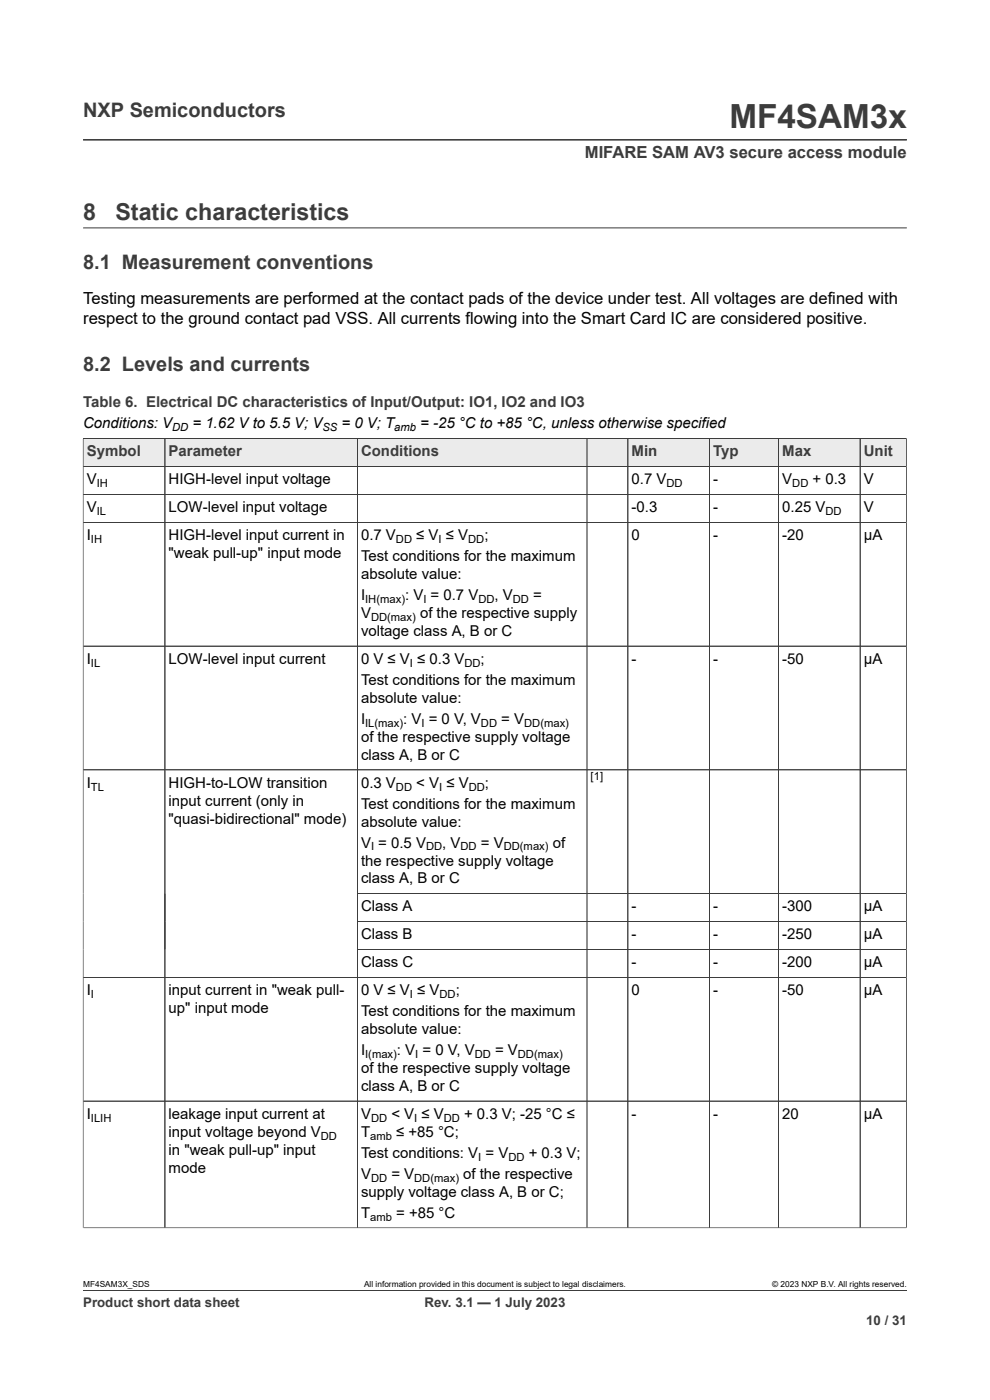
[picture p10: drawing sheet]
<svg xmlns="http://www.w3.org/2000/svg" width="210mm" height="297mm" viewBox="0 0 210 297" stroke-linecap="round" stroke-linejoin="round" font-family="sans-serif">
<defs><g id="words">
<text font-size="7.1" fill="#3c3c3c" x="154.7" y="27.2">MF4SAM3x</text>
<g font-size="4.9" fill="#3c3c3c">
<text x="17.6" y="46.6">8</text>
<text x="24.5" y="46.6">Static characteristics</text>
</g>
<g font-size="4.2" fill="#3c3c3c">
<text x="17.6" y="24.8">NXP Semiconductors</text>
<text x="17.6" y="57.1">8.1 Measurement conventions</text>
<text x="17.6" y="78.6">8.2 Levels and currents</text>
</g>
<text font-size="3.5" fill="#3c3c3c" x="124.1" y="33.5">MIFARE SAM AV3 secure access module</text>
<g font-size="3.5">
<text x="17.6" y="64.5">Testing measurements are performed at the contact pads of the device under test. All voltages are defined with</text>
<text x="17.6" y="68.8">respect to the ground contact pad VSS. All currents flowing into the Smart Card IC are considered positive.</text>
</g>
<g font-size="3.2" fill="#3c3c3c">
<text x="17.6" y="86.3">Table 6. Electrical DC characteristics of Input/Output: IO1, IO2 and IO3</text>
<text x="18.4" y="96.8">Symbol</text>
<text x="35.8" y="96.8">Parameter</text>
<text x="76.6" y="96.8">Conditions</text>
<text x="134" y="96.8">Min</text>
<text x="151.3" y="96.8">Typ</text>
<text x="165.9" y="96.8">Max</text>
<text x="183.2" y="96.8">Unit</text>
</g>
<g font-size="3.2">
<text x="17.6" y="90.8">Conditions: V</text>
<text x="40.8" y="90.8">= 1.62 V to 5.5 V; V</text>
<text x="72.5" y="90.8">= 0 V; T</text>
<text x="89.2" y="90.8">= -25 °C to +85 °C, unless otherwise specified</text>
<text x="18.4" y="102.8">V</text>
<text x="35.8" y="102.8">HIGH-level input voltage</text>
<text x="134" y="102.8">0.7 V</text>
<text x="151.3" y="102.8">-</text>
<text x="165.9" y="102.8">V</text>
<text x="172.4" y="102.8">+ 0.3</text>
<text x="183.2" y="102.8">V</text>
<text x="18.4" y="108.7">V</text>
<text x="35.8" y="108.7">LOW-level input voltage</text>
<text x="134" y="108.7">-0.3</text>
<text x="151.3" y="108.7">-</text>
<text x="165.9" y="108.7">0.25 V</text>
<text x="183.2" y="108.7">V</text>
<text x="18.4" y="114.6">I</text>
<text x="35.8" y="114.6">HIGH-level input current in</text>
<text x="35.8" y="118.4">&quot;weak pull-up&quot; input mode</text>
<text x="76.6" y="114.6">0.7 V</text>
<text x="76.6" y="119.1">Test conditions for the maximum</text>
<text x="88.3" y="114.6">≤ V ≤ V</text>
<text x="102.8" y="114.6">;</text>
<text x="134" y="114.6">0</text>
<text x="151.3" y="114.6">-</text>
<text x="165.9" y="114.6">-20</text>
<text x="183.2" y="114.6">μA</text>
<text x="76.6" y="122.9">absolute value:</text>
<text x="76.6" y="127.3">I</text>
<text x="76.6" y="131.1">V</text>
<text x="85.9" y="127.3">: V = 0.7 V</text>
<text x="89.1" y="131.1">of the respective supply</text>
<text x="104.9" y="127.3">, V</text>
<text x="113.1" y="127.3">=</text>
<text x="76.6" y="134.9">voltage class A, B or C</text>
<text x="18.4" y="140.9">I</text>
<text x="35.8" y="140.9">LOW-level input current</text>
<text x="76.6" y="140.9">0 V ≤ V ≤ 0.3 V</text>
<text x="102" y="140.9">;</text>
<text x="134" y="140.9">-</text>
<text x="151.3" y="140.9">-</text>
<text x="165.9" y="140.9">-50</text>
<text x="183.2" y="140.9">μA</text>
<text x="76.6" y="145.3">Test conditions for the maximum</text>
<text x="76.6" y="149.1">absolute value:</text>
<text x="76.6" y="153.6">I</text>
<text x="85.5" y="153.6">: V = 0 V, V</text>
<text x="106.3" y="153.6">= V</text>
<text x="76.6" y="157.4">of the respective supply voltage</text>
<text x="76.6" y="161.2">class A, B or C</text>
<text x="18.4" y="167.1">I</text>
<text x="35.8" y="167.1">HIGH-to-LOW transition</text>
<text x="76.6" y="167.1">0.3 V</text>
<text x="88.3" y="167.1">&lt; V ≤ V</text>
<text x="102.9" y="167.1">;</text>
<text x="35.8" y="170.9">input current (only in</text>
<text x="76.6" y="171.5">Test conditions for the maximum</text>
<text x="35.8" y="174.7">&quot;quasi-bidirectional&quot; mode)</text>
<text x="76.6" y="175.4">absolute value:</text>
<text x="76.6" y="179.8">V = 0.5 V</text>
<text x="93.8" y="179.8">, V</text>
<text x="102" y="179.8">= V</text>
<text x="117.2" y="179.8">of</text>
<text x="76.6" y="183.6">the respective supply voltage</text>
<text x="76.6" y="187.4">class A, B or C</text>
<text x="76.6" y="193.4">Class A</text>
<text x="134" y="193.4">-</text>
<text x="151.3" y="193.4">-</text>
<text x="165.9" y="193.4">-300</text>
<text x="183.2" y="193.4">μA</text>
<text x="76.6" y="199.3">Class B</text>
<text x="134" y="199.3">-</text>
<text x="151.3" y="199.3">-</text>
<text x="165.9" y="199.3">-250</text>
<text x="183.2" y="199.3">μA</text>
<text x="76.6" y="205.2">Class C</text>
<text x="134" y="205.2">-</text>
<text x="151.3" y="205.2">-</text>
<text x="165.9" y="205.2">-200</text>
<text x="183.2" y="205.2">μA</text>
<text x="18.4" y="211.1">I</text>
<text x="35.8" y="211.1">input current in &quot;weak pull-</text>
<text x="35.8" y="214.9">up&quot; input mode</text>
<text x="76.6" y="211.1">0 V ≤ V ≤ V</text>
<text x="76.6" y="215.6">Test conditions for the maximum</text>
<text x="96.7" y="211.1">;</text>
<text x="134" y="211.1">0</text>
<text x="151.3" y="211.1">-</text>
<text x="165.9" y="211.1">-50</text>
<text x="183.2" y="211.1">μA</text>
<text x="76.6" y="219.4">absolute value:</text>
<text x="76.6" y="223.8">I</text>
<text x="76.6" y="227.6">of the respective supply voltage</text>
<text x="84.2" y="223.8">: V = 0 V, V</text>
<text x="105" y="223.8">= V</text>
<text x="76.6" y="231.5">class A, B or C</text>
<text x="18.4" y="237.4">I</text>
<text x="35.8" y="237.4">leakage input current at</text>
<text x="76.6" y="237.4">V</text>
<text x="83" y="237.4">&lt; V ≤ V</text>
<text x="98.5" y="237.4">+ 0.3 V; -25 °C ≤</text>
<text x="134" y="237.4">-</text>
<text x="151.3" y="237.4">-</text>
<text x="165.9" y="237.4">20</text>
<text x="183.2" y="237.4">μA</text>
<text x="35.8" y="241.2">input voltage beyond V</text>
<text x="35.8" y="245">in &quot;weak pull-up&quot; input</text>
<text x="76.6" y="241.2">T</text>
<text x="76.6" y="245.6">Test conditions: V = V</text>
<text x="84" y="241.2">≤ +85 °C;</text>
<text x="112.1" y="245.6">+ 0.3 V;</text>
<text x="35.8" y="248.8">mode</text>
<text x="76.6" y="250.1">V</text>
<text x="83" y="250.1">= V</text>
<text x="98.3" y="250.1">of the respective</text>
<text x="76.6" y="253.9">supply voltage class A, B or C;</text>
<text x="76.6" y="258.3">T</text>
<text x="84" y="258.3">= +85 °C</text>
</g>
<g font-size="2.8" fill="#3c3c3c">
<text x="17.6" y="277.3">Product short data sheet</text>
<text x="90.1" y="277.3">Rev. 3.1 — 1 July 2023</text>
<text x="183.7" y="281">10 / 31</text>
</g>
<g font-size="2.4">
<text x="36.5" y="91.5">DD</text>
<text x="68.4" y="91.5">SS</text>
<text x="83.6" y="91.5">amb</text>
<text x="20.5" y="103.4">IH</text>
<text x="141.4" y="103.4">DD</text>
<text x="168.1" y="103.4">DD</text>
<text x="20.5" y="109.3">IL</text>
<text x="175.1" y="109.3">DD</text>
<text x="19.3" y="115.2">IH</text>
<text x="84" y="115.2">DD</text>
<text x="93" y="115.2">I</text>
<text x="99.3" y="115.2">DD</text>
<text x="77.5" y="127.9">IH(max)</text>
<text x="78.7" y="131.7">DD(max)</text>
<text x="89.8" y="127.9">I</text>
<text x="101.5" y="127.9">DD</text>
<text x="108.8" y="127.9">DD</text>
<text x="19.3" y="141.5">IL</text>
<text x="87" y="141.5">I</text>
<text x="98.5" y="141.5">DD</text>
<text x="77.5" y="154.2">IL(max)</text>
<text x="89.4" y="154.2">I</text>
<text x="102" y="154.2">DD</text>
<text x="111.2" y="154.2">DD(max)</text>
<text x="19.3" y="167.7">TL</text>
<text x="84" y="167.7">DD</text>
<text x="93.2" y="167.7">I</text>
<text x="99.4" y="167.7">DD</text>
<text x="125.3" y="165.5">[1]</text>
<text x="78.7" y="180.4">I</text>
<text x="90.4" y="180.4">DD</text>
<text x="97.7" y="180.4">DD</text>
<text x="106.8" y="180.4">DD(max)</text>
<text x="19.3" y="211.7">I</text>
<text x="87" y="211.7">I</text>
<text x="93.2" y="211.7">DD</text>
<text x="77.5" y="224.4">I(max)</text>
<text x="88.1" y="224.4">I</text>
<text x="100.7" y="224.4">DD</text>
<text x="109.9" y="224.4">DD(max)</text>
<text x="19.3" y="238">ILIH</text>
<text x="78.7" y="238">DD</text>
<text x="87.9" y="238">I</text>
<text x="94.1" y="238">DD</text>
<text x="68.1" y="241.8">DD</text>
<text x="78.5" y="241.8">amb</text>
<text x="78.7" y="250.7">DD</text>
<text x="87.9" y="250.7">DD(max)</text>
<text x="101.4" y="246.2">I</text>
<text x="107.8" y="246.2">DD</text>
<text x="78.5" y="258.9">amb</text>
</g>
<g font-size="1.8">
<text x="17.6" y="273.1">MF4SAM3X_SDS</text>
<text x="77.2" y="273.1">All information provided in this document is subject to legal disclaimers.</text>
<text x="163.8" y="273.1">© 2023 NXP B.V. All rights reserved.</text>
</g>
</g></defs>
<path d="M17.6 29.7h174.8M17.6 48.3h174.8M17.6 93h174.7" fill="none" stroke="#3c3c3c" stroke-width=".21"/>
<path d="M17.7 93.1h17.2v5.8h-17.2z" fill="#ebebeb"/>
<path d="M17.6 93h17.4v6h-17.4z" fill="none" stroke="#3c3c3c" stroke-width=".21"/>
<path d="M35.1 93.1h40.6v5.8h-40.6z" fill="#ebebeb"/>
<path d="M35 93h40.8v6h-40.8z" fill="none" stroke="#3c3c3c" stroke-width=".21"/>
<path d="M75.9 93.1h48.5v5.8h-48.5z" fill="#ebebeb"/>
<path d="M75.8 93h48.7v6h-48.7z" fill="none" stroke="#3c3c3c" stroke-width=".21"/>
<path d="M124.6 93.1h8.5v5.8h-8.5z" fill="#ebebeb"/>
<path d="M124.5 93h8.7v6h-8.7z" fill="none" stroke="#3c3c3c" stroke-width=".21"/>
<path d="M133.3 93.1h17.1v5.8h-17.1z" fill="#ebebeb"/>
<path d="M133.2 93h17.3v6h-17.3z" fill="none" stroke="#3c3c3c" stroke-width=".21"/>
<path d="M150.5 93.1h14.6v5.8h-14.6z" fill="#ebebeb"/>
<path d="M150.5 93h14.7v6h-14.7z" fill="none" stroke="#3c3c3c" stroke-width=".21"/>
<path d="M165.2 93.1h17.2v5.8h-17.2z" fill="#ebebeb"/>
<path d="M165.2 93h17.2v6h-17.2z" fill="none" stroke="#3c3c3c" stroke-width=".21"/>
<path d="M182.5 93.1h9.7v5.8h-9.7z" fill="#ebebeb"/>
<g fill="none" stroke="#3c3c3c" stroke-width=".21">
<path d="M17.6 93h174.7v167.5M17.6 99h174.7M17.6 93.1v167.4M35 93.1v167.4M75.8 93.1v167.4M124.5 93.1v167.4M133.2 93.1v167.4M150.5 93.1v167.4M165.2 93.1v167.4M182.4 93v167.5M17.6 104.9h174.7M17.6 110.8h174.7"/>
<path d="M17.6 137.1h174.7M17.6 163.3h174.7M75.8 189.6h116.5M75.8 195.5h116.5M17.6 207.3h174.7M75.8 201.4h116.5M17.6 233.6h174.7M17.6 260.5h174.7M17.6 273.8h174.8"/>
</g>
<use href="#words"/>
</svg>
